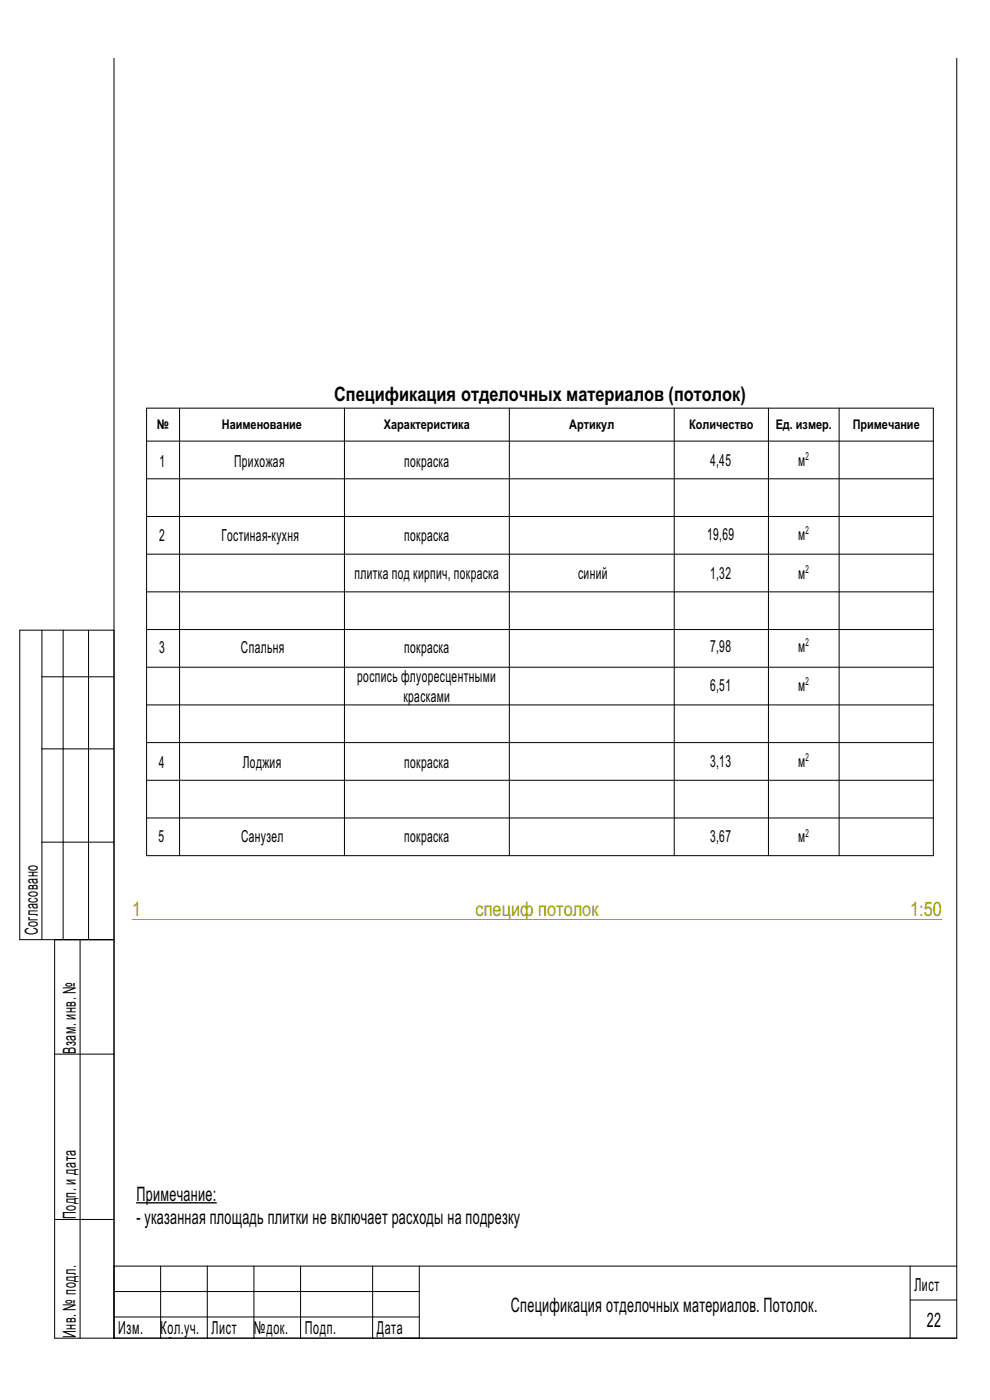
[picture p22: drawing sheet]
<svg xmlns="http://www.w3.org/2000/svg" width="210mm" height="297mm" viewBox="0 0 210 297" stroke-linecap="round" stroke-linejoin="round" font-family="sans-serif">
<defs><g id="words">
<g font-size="4.2">
<text x="70.9" y="85.1">Спецификация отделочных материалов (потолок)</text>
<text x="29" y="254.7">Примечание:</text>
<text x="29" y="259.7">- указанная площадь плитки не включает расходы на подрезку</text>
<text x="108.4" y="278.4">Спецификация отделочных материалов. Потолок.</text>
<text x="196.6" y="281.5">22</text>
</g>
<g font-size="4.2" fill="#a5a500">
<text x="28" y="194.2">1</text>
<text x="100.9" y="194.2">специф потолок</text>
<text x="193.1" y="194.2">1:50</text>
</g>
<g font-size="3.8">
<text x="8" y="198.4" transform="rotate(-90 8 198.4)">Согласовано</text>
<text x="16.1" y="223.6" transform="rotate(-90 16.1 223.6)">Взам. инв. №</text>
<text x="16.1" y="258.7" transform="rotate(-90 16.1 258.7)">Подп. и дата</text>
<text x="194" y="273.9">Лист</text>
<text x="16.1" y="283.9" transform="rotate(-90 16.1 283.9)">Инв. № подл.</text>
<text x="25.1" y="282.9">Изм.</text>
<text x="34.1" y="282.9">Кол.уч.</text>
<text x="44.9" y="282.9">Лист</text>
<text x="53.9" y="282.9">№док.</text>
<text x="64.7" y="282.9">Подп.</text>
<text x="79.9" y="282.9">Дата</text>
</g>
<g font-size="3.5">
<text x="33.8" y="99">1</text>
<text x="49.7" y="99">Прихожая</text>
<text x="85.8" y="99">покраска</text>
<text x="150.7" y="98.8">4,45</text>
<text x="169.3" y="98.8">м</text>
<text x="33.8" y="114.7">2</text>
<text x="47" y="114.7">Гостиная-кухня</text>
<text x="85.8" y="114.7">покраска</text>
<text x="150" y="114.5">19,69</text>
<text x="169.3" y="114.5">м</text>
<text x="75.2" y="122.7">плитка под кирпич, покраска</text>
<text x="122.6" y="122.7">синий</text>
<text x="150.7" y="122.7">1,32</text>
<text x="169.3" y="122.7">м</text>
<text x="33.8" y="138.5">3</text>
<text x="51.1" y="138.5">Спальня</text>
<text x="85.8" y="138.5">покраска</text>
<text x="150.7" y="138.2">7,98</text>
<text x="169.3" y="138.2">м</text>
<text x="75.8" y="144.7">роспись флуоресцентными</text>
<text x="85.6" y="148.8">красками</text>
<text x="150.7" y="146.5">6,51</text>
<text x="169.3" y="146.5">м</text>
<text x="33.7" y="162.9">4</text>
<text x="51.5" y="162.9">Лоджия</text>
<text x="85.8" y="162.9">покраска</text>
<text x="150.7" y="162.6">3,13</text>
<text x="169.3" y="162.6">м</text>
<text x="33.6" y="178.7">5</text>
<text x="51.1" y="178.7">Санузел</text>
<text x="85.8" y="178.7">покраска</text>
<text x="150.7" y="178.7">3,67</text>
<text x="169.3" y="178.7">м</text>
</g>
<g font-size="2.8">
<text x="33.3" y="91.1">№</text>
<text x="47.1" y="91.1">Наименование</text>
<text x="81.4" y="91.1">Характеристика</text>
<text x="120.8" y="91.1">Артикул</text>
<text x="146.2" y="91.1">Количество</text>
<text x="164.5" y="91.1">Ед. измер.</text>
<text x="180.9" y="91.1">Примечание</text>
</g>
<g font-size="2.3">
<text x="170.9" y="97.6">2</text>
<text x="170.9" y="113.3">2</text>
<text x="170.9" y="121.5">2</text>
<text x="170.9" y="137">2</text>
<text x="170.9" y="145.3">2</text>
<text x="170.9" y="161.4">2</text>
<text x="170.9" y="177.5">2</text>
</g>
<text font-size="1.4" fill="#fff" x="3.9" y="284.3">GSPublisherEngine 0.0.100.100</text>
</g></defs>
<g fill="none" stroke="#000" stroke-width=".21">
<path d="M24.2 12.3v271.6M202.9 12.3v271.6h-191.3v-84.6M31.1 86.6h166.9v94.9h-166.9zM31.1 93.6h166.9M38.1 86.6v94.9M73.1 86.6v94.9M108 86.6v94.9M143 86.6v94.9M163 86.6v94.9M178 86.6v94.9M31.1 101.6h166.9M31.1 109.6h166.9"/>
<path d="M31.1 117.6h166.9M8.9 133.7v65.6M13.4 133.7v65.6M18.8 133.7v65.6M24.2 133.7h-20v65.6h20M31.1 125.6h166.9M31.1 133.6h166.9M8.9 143.6h15.3M8.9 158.9h15.3M31.1 141.5h166.9M31.1 149.5h166.9M31.1 157.5h166.9"/>
<path d="M8.9 178.7h15.3M31.1 165.5h166.9M31.1 173.5h166.9M17 199.3v84.6M11.6 223.6h12.6M11.6 258.7h12.6M24.2 274h64.7M24.2 279.4h64.7M24.2 268.6h178.7M34.1 268.6v15.3M44 268.6v15.3M53.9 268.6v15.3"/>
<path d="M63.8 268.6v15.3M79 268.6v15.3M88.9 268.6v15.3M193.1 268.6v15.3M193.1 275.8h9.8M36.2 283.8h-.4"/>
</g>
<path d="M28 195.1h171.8" fill="none" stroke="#a5a500" stroke-width=".21"/>
<path d="M29 255.2h16.9" fill="none" stroke="#000" stroke-width=".28"/>
<use href="#words"/>
</svg>
